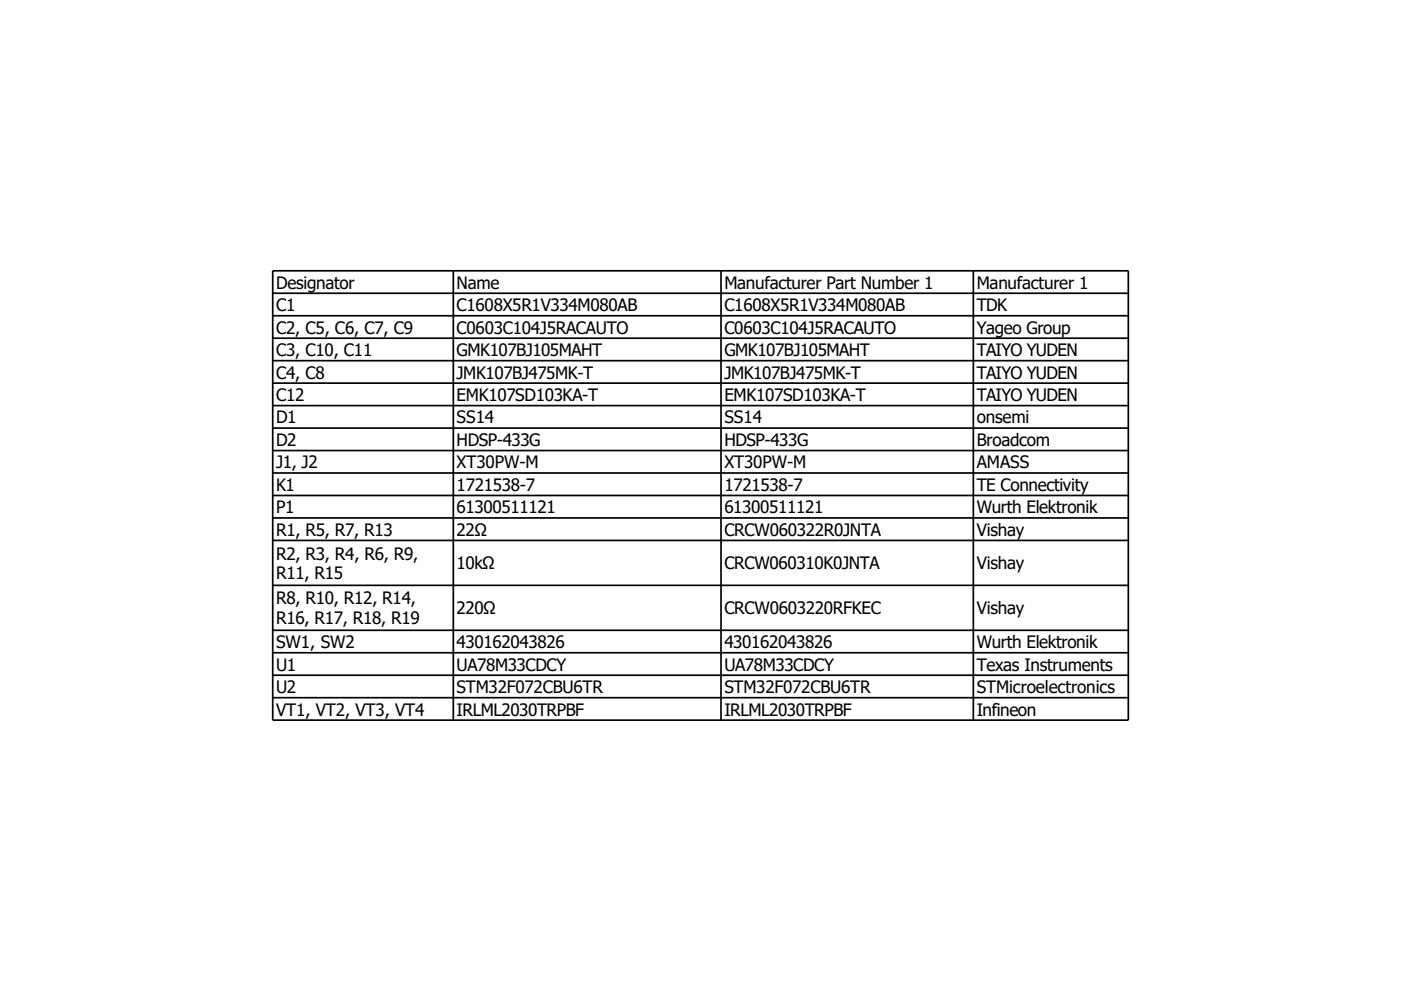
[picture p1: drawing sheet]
<svg xmlns="http://www.w3.org/2000/svg" width="297mm" height="210mm" viewBox="0 0 297 210" stroke-linecap="round" stroke-linejoin="round" font-family="sans-serif">
<defs><g id="words">
<g font-size="3.6">
<text x="58.5" y="61.2">Designator</text>
<text x="58.5" y="65.9">C1</text>
<text x="96.8" y="61.2">Name</text>
<text x="96.8" y="65.9">C1608X5R1V334M080AB</text>
<text x="153.5" y="61.2">Manufacturer Part Number 1</text>
<text x="153.5" y="65.9">C1608X5R1V334M080AB</text>
<text x="207" y="61.2">Manufacturer 1</text>
<text x="207" y="65.9">TDK</text>
<text x="58.5" y="70.7">C2, C5, C6, C7, C9</text>
<text x="96.8" y="70.7">C0603C104J5RACAUTO</text>
<text x="153.5" y="70.7">C0603C104J5RACAUTO</text>
<text x="207" y="70.7">Yageo Group</text>
<text x="58.5" y="75.5">C3, C10, C11</text>
<text x="96.8" y="75.5">GMK107BJ105MAHT</text>
<text x="153.5" y="75.5">GMK107BJ105MAHT</text>
<text x="207" y="75.5">TAIYO YUDEN</text>
<text x="58.5" y="80.2">C4, C8</text>
<text x="96.8" y="80.2">JMK107BJ475MK-T</text>
<text x="153.5" y="80.2">JMK107BJ475MK-T</text>
<text x="207" y="80.2">TAIYO YUDEN</text>
<text x="58.5" y="85">C12</text>
<text x="58.5" y="89.8">D1</text>
<text x="96.8" y="85">EMK107SD103KA-T</text>
<text x="96.8" y="89.8">SS14</text>
<text x="153.5" y="85">EMK107SD103KA-T</text>
<text x="153.5" y="89.8">SS14</text>
<text x="207" y="85">TAIYO YUDEN</text>
<text x="207" y="89.8">onsemi</text>
<text x="58.5" y="94.5">D2</text>
<text x="96.8" y="94.5">HDSP-433G</text>
<text x="153.5" y="94.5">HDSP-433G</text>
<text x="207" y="94.5">Broadcom</text>
<text x="58.5" y="99.3">J1, J2</text>
<text x="96.8" y="99.3">XT30PW-M</text>
<text x="153.5" y="99.3">XT30PW-M</text>
<text x="207" y="99.3">AMASS</text>
<text x="58.5" y="104">K1</text>
<text x="96.8" y="104">1721538-7</text>
<text x="153.5" y="104">1721538-7</text>
<text x="207" y="104">TE Connectivity</text>
<text x="58.5" y="108.8">P1</text>
<text x="58.5" y="113.6">R1, R5, R7, R13</text>
<text x="96.8" y="108.8">61300511121</text>
<text x="96.8" y="113.6">22Ω</text>
<text x="153.5" y="108.8">61300511121</text>
<text x="153.5" y="113.6">CRCW060322R0JNTA</text>
<text x="207" y="108.8">Wurth Elektronik</text>
<text x="207" y="113.6">Vishay</text>
<text x="58.5" y="118.6">R2, R3, R4, R6, R9,</text>
<text x="58.5" y="122.8">R11, R15</text>
<text x="96.8" y="120.7">10kΩ</text>
<text x="153.5" y="120.7">CRCW060310K0JNTA</text>
<text x="207" y="120.7">Vishay</text>
<text x="58.5" y="128.1">R8, R10, R12, R14,</text>
<text x="96.8" y="130.2">220Ω</text>
<text x="153.5" y="130.2">CRCW0603220RFKEC</text>
<text x="207" y="130.2">Vishay</text>
<text x="58.5" y="132.4">R16, R17, R18, R19</text>
<text x="58.5" y="137.4">SW1, SW2</text>
<text x="96.8" y="137.4">430162043826</text>
<text x="153.5" y="137.4">430162043826</text>
<text x="207" y="137.4">Wurth Elektronik</text>
<text x="58.5" y="142.1">U1</text>
<text x="96.8" y="142.1">UA78M33CDCY</text>
<text x="153.5" y="142.1">UA78M33CDCY</text>
<text x="207" y="142.1">Texas Instruments</text>
<text x="58.5" y="146.9">U2</text>
<text x="96.8" y="146.9">STM32F072CBU6TR</text>
<text x="153.5" y="146.9">STM32F072CBU6TR</text>
<text x="207" y="146.9">STMicroelectronics</text>
<text x="58.5" y="151.7">VT1, VT2, VT3, VT4</text>
<text x="96.8" y="151.7">IRLML2030TRPBF</text>
<text x="153.5" y="151.7">IRLML2030TRPBF</text>
<text x="207" y="151.7">Infineon</text>
</g>
</g></defs>
<g fill="none" stroke="#000" stroke-width=".36">
<path d="M57.8 57.4h181.3v95.2h-181.3zM96.1 57.4v95.2M152.8 57.4v95.2M206.3 57.4v95.2M57.8 62.2h181.3M57.8 66.9h181.3M57.8 71.7h181.3M57.8 76.4h181.3M57.8 81.2h181.3M57.8 86h181.3M57.8 90.7h181.3M57.8 95.5h181.3"/>
<path d="M57.8 100.3h181.3M57.8 105h181.3M57.8 109.8h181.3M57.8 114.5h181.3M57.8 124.1h181.3M57.8 133.6h181.3M57.8 138.4h181.3M57.8 143.1h181.3M57.8 147.9h181.3"/>
</g>
<use href="#words"/>
</svg>
